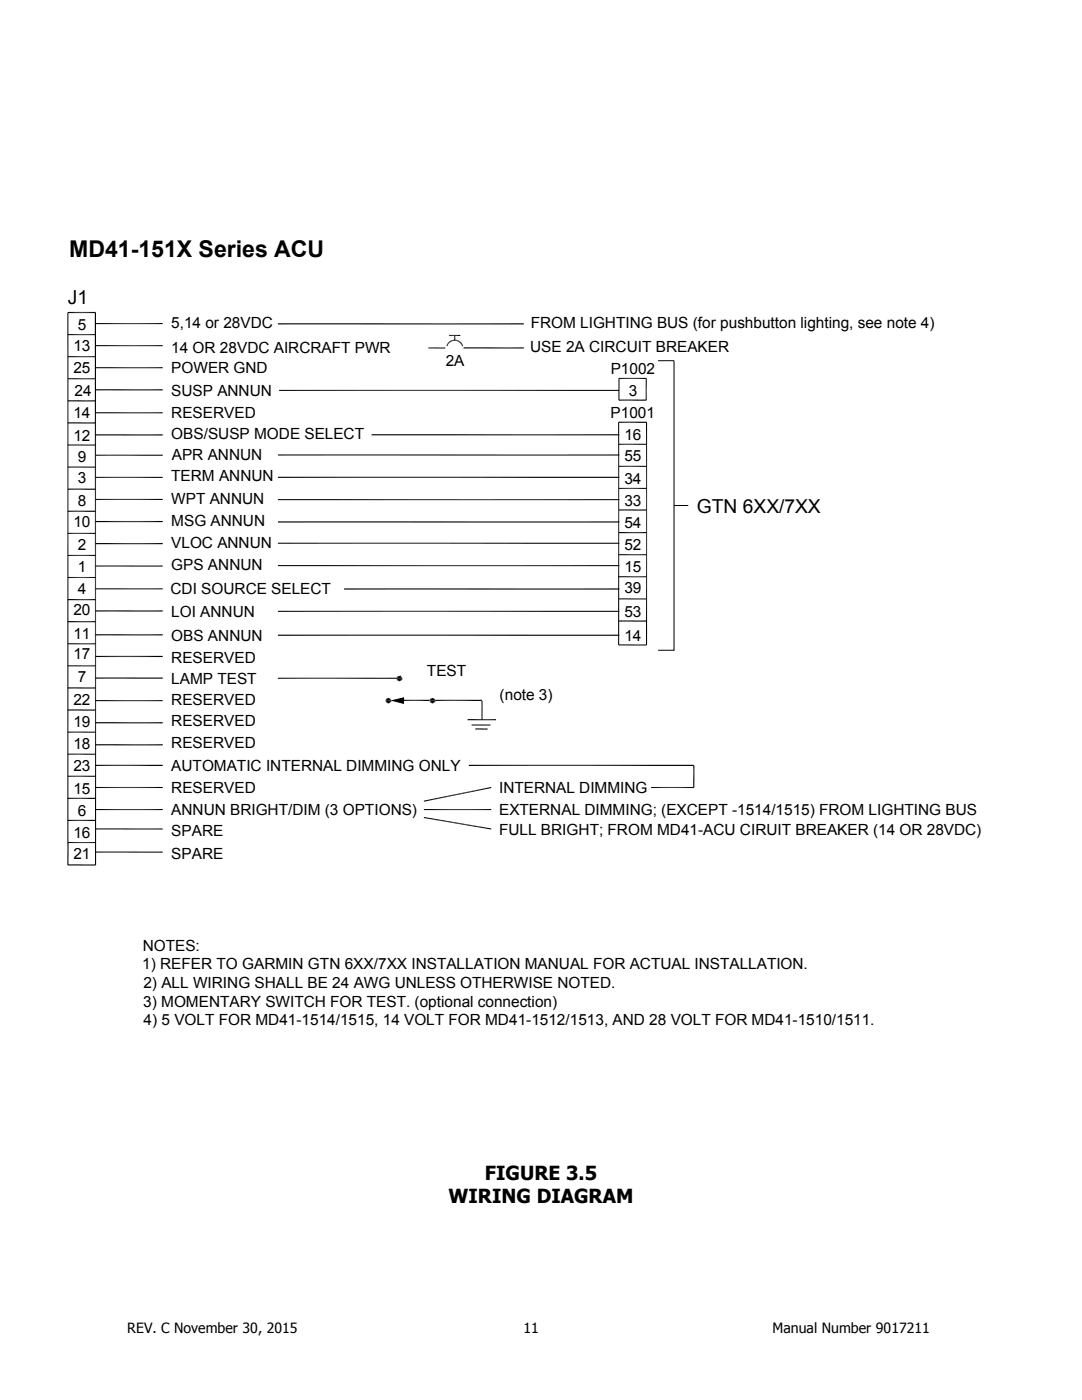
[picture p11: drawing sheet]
<svg xmlns="http://www.w3.org/2000/svg" width="216mm" height="279mm" viewBox="0 0 216 279" stroke-linecap="round" stroke-linejoin="round" font-family="sans-serif">
<defs><g id="words">
<text font-size="4.6" x="13.8" y="51.2">MD41-151X Series ACU</text>
<g font-size="3.9">
<text x="96.8" y="235.5">FIGURE 3.5</text>
<text x="89.5" y="240.2">WIRING DIAGRAM</text>
</g>
<g font-size="3.8">
<text x="13.5" y="60.7">J1</text>
<text x="139.1" y="102.3">GTN 6XX/7XX</text>
</g>
<g font-size="3.1">
<text x="15.5" y="65.8">5</text>
<text x="34.2" y="65.5">5,14 or 28VDC</text>
<text x="105.9" y="65.5">FROM LIGHTING BUS (for pushbutton lighting, see note 4)</text>
<text x="14.6" y="70.1">13</text>
<text x="34.2" y="70.5">14 OR 28VDC AIRCRAFT PWR</text>
<text x="105.8" y="70.2">USE 2A CIRCUIT BREAKER</text>
<text x="14.6" y="74.5">25</text>
<text x="34.2" y="74.4">POWER GND</text>
<text x="88.9" y="73">2A</text>
<text x="121.9" y="74.6">P1002</text>
<text x="14.6" y="83.4">14</text>
<text x="14.9" y="79">24</text>
<text x="34.2" y="83.5">RESERVED</text>
<text x="34.2" y="79.1">SUSP ANNUN</text>
<text x="121.8" y="83.4">P1001</text>
<text x="125.5" y="78.9">3</text>
<text x="14.6" y="88.1">12</text>
<text x="34.2" y="87.5">OBS/SUSP MODE SELECT</text>
<text x="124.6" y="87.8">16</text>
<text x="15.5" y="92.1">9</text>
<text x="34.3" y="91.8">APR ANNUN</text>
<text x="124.6" y="92.1">55</text>
<text x="15.5" y="96.4">3</text>
<text x="15.5" y="100.9">8</text>
<text x="34.2" y="96.1">TERM ANNUN</text>
<text x="34.2" y="100.6">WPT ANNUN</text>
<text x="124.6" y="96.5">34</text>
<text x="124.6" y="100.9">33</text>
<text x="14.6" y="105.2">10</text>
<text x="34.2" y="104.9">MSG ANNUN</text>
<text x="124.6" y="105.3">54</text>
<text x="15.5" y="109.7">2</text>
<text x="34.2" y="109.3">VLOC ANNUN</text>
<text x="34.2" y="113.7">GPS ANNUN</text>
<text x="124.6" y="109.7">52</text>
<text x="15.5" y="118.5">4</text>
<text x="15.5" y="114.1">1</text>
<text x="34" y="118.5">CDI SOURCE SELECT</text>
<text x="124.6" y="114.1">15</text>
<text x="124.6" y="118.3">39</text>
<text x="14.6" y="122.7">20</text>
<text x="34.2" y="123.2">LOI ANNUN</text>
<text x="124.6" y="123">53</text>
<text x="14.6" y="127.4">11</text>
<text x="14.6" y="131.6">17</text>
<text x="34.2" y="127.9">OBS ANNUN</text>
<text x="124.6" y="127.8">14</text>
<text x="15.5" y="136.2">7</text>
<text x="34.2" y="132.4">RESERVED</text>
<text x="34.2" y="136.6">LAMP TEST</text>
<text x="85.2" y="134.9">TEST</text>
<text x="14.6" y="140.7">22</text>
<text x="34.2" y="140.7">RESERVED</text>
<text x="99.7" y="139.6">(note 3)</text>
<text x="14.6" y="145.1">19</text>
<text x="14.6" y="149.5">18</text>
<text x="34.2" y="144.8">RESERVED</text>
<text x="34.2" y="149.2">RESERVED</text>
<text x="14.6" y="154">23</text>
<text x="34.2" y="153.9">AUTOMATIC INTERNAL DIMMING ONLY</text>
<text x="14.6" y="158.5">15</text>
<text x="34.2" y="158.3">RESERVED</text>
<text x="99.6" y="158.3">INTERNAL DIMMING</text>
<text x="14.6" y="167.2">16</text>
<text x="15.5" y="162.8">6</text>
<text x="34.2" y="162.6">ANNUN BRIGHT/DIM (3 OPTIONS)</text>
<text x="34.2" y="166.8">SPARE</text>
<text x="99.6" y="166.6">FULL BRIGHT; FROM MD41-ACU CIRUIT BREAKER (14 OR 28VDC)</text>
<text x="99.6" y="162.7">EXTERNAL DIMMING; (EXCEPT -1514/1515) FROM LIGHTING BUS</text>
<text x="14.6" y="171.4">21</text>
<text x="34.2" y="171.4">SPARE</text>
<text x="28.5" y="189.7">NOTES:</text>
<text x="28.4" y="193.4">1) REFER TO GARMIN GTN 6XX/7XX INSTALLATION MANUAL FOR ACTUAL INSTALLATION.</text>
<text x="28.6" y="197.1">2) ALL WIRING SHALL BE 24 AWG UNLESS OTHERWISE NOTED.</text>
<text x="28.6" y="200.9">3) MOMENTARY SWITCH FOR TEST. (optional connection)</text>
<text x="28.7" y="204.6">4) 5 VOLT FOR MD41-1514/1515, 14 VOLT FOR MD41-1512/1513, AND 28 VOLT FOR MD41-1510/1511.</text>
</g>
<g font-size="2.8">
<text x="25.4" y="266.1">REV. C November 30, 2015</text>
<text x="104.4" y="266.1">11</text>
<text x="154.2" y="266.1">Manual Number 9017211</text>
</g>
</g></defs>
<g fill="none" stroke="#000" stroke-width=".21">
<path d="M13.5 62.4v105.7h5.6M13.5 71.2h5.6M13.5 75.6h5.6M13.5 66.8h5.6M19 73.4h13.5M19 69h13.5M19 64.6h13.5M55.7 77.9h67.8M85.5 69.4h3.3M89.6 67h2.2M123.5 79.9v-4.4h5.4v4.4M13.5 88.8h5.6"/>
<path d="M13.5 93.2h5.6M19 99.7h13.5M19 95.3h13.5M19 90.8h13.5M19 82.4h13.5M55.5 90.8h68.1M55.5 99.7h68.1M123.4 84.3v44.4h5.6v-44.4M123.5 97.5h5.5M123.5 93.1h5.5M123.5 88.7h5.5M13.5 115.3h5.6"/>
<path d="M13.5 106.4h5.6M13.5 110.8h5.6M19 117.5h13.5M19 113h13.5M55.5 108.4h68.1M55.5 112.9h68.1M123.5 115.1h5.5M123.5 110.7h5.5M123.5 119.5h5.5M13.5 128.5h5.6M13.5 132.9h5.6M19 139.8h13.5"/>
<path d="M55.5 122h68.1M55.5 135.4h23.7M96.2 139.9v3.7M13.5 154.9h5.6M13.5 146.1h5.6M13.5 150.5h5.6M19 157.2h13.5M94.1 144.7h3.8M129.9 157.2h8.5M19 165.4h13.5M19 161.6h13.5M19 170.1h13.5"/>
<path d="M84.6 161.6h13.4"/>
</g>
<g fill="none" stroke="#000" stroke-width=".23">
<path d="M13.5 80h5.6M13.5 62.4h5.6M19 77.8h13.5M55.5 64.6h49M92.5 69.4h12M123.5 79.9h5.4M13.5 97.6h5.6M13.5 84.4h5.6M19 86.8h13.5M55.5 95.3h68.1M74.1 86.8h49.5M123.5 84.3h5.5"/>
<path d="M13.5 119.7h5.6M13.5 102h5.6M19 108.5h13.5M19 104.1h13.5M55.5 104.2h68.1M68.7 117.5h54.9M123.5 101.8h5.5M123.5 106.3h5.5M13.5 137.3h5.6M13.5 124.1h5.6M19 135.3h13.5M19 131h13.5"/>
<path d="M19 126.7h13.5M19 121.9h13.5M55.5 126.8h68.1M80.6 139.8h5.1M86.9 139.8h9.3M123.5 123.9h5.5M13.5 159.3h5.6M13.5 141.7h5.6M19 152.7h13.5M19 148.6h13.5M19 144.2h13.5M93.3 143.6h5.7"/>
<path d="M93.6 152.7h44.8v4.5M94.8 145.5h2.5M13.5 172.6h5.6M13.5 163.7h5.6M13.6 168.2v4.4"/>
</g>
<path d="M19 62.4v110.2" fill="none" stroke="#000" stroke-width=".25"/>
<g fill="#000">
<path d="M89.2 68.6l.2 .1-.3 .3zM89.1 69l.3-.3-.1 .4zM89.5 68.3l.1 .2-.4 .1zM89.2 68.6l.4-.1-.2 .2zM89.5 68.3l.3-.2 .1 .2zM89.5 68.3h.4l-.3 .2zM89.8 68.1l.3-.2 .1 .2zM89.8 68.1h.4l-.3 .2zM90.1 67.9l.4-.1 .1 .2zM90.1 67.9l.5 .1-.4 .1zM90.6 67l.2 .9h-.2zM90.6 67h.2v.9z"/>
<path d="M90.5 67.8l.4 .2h-.3zM90.5 67.8h.4v.2zM90.9 67.8l.3 .3-.3-.1zM90.9 67.8l.4 .1-.1 .2zM91.3 67.9l.3 .4-.4-.2zM91.3 67.9l.4 .2-.1 .2zM91.7 68.1l.1 .4-.2-.2zM91.7 68.1l.3 .2-.2 .2zM91.8 68.5l.2-.2 .1 .4zM92.1 68.7l.1-.1v.5zM92 68.3l.2 .3-.1 .1zM92.2 68.6l.2 .4-.2 .1z"/>
<path d="M76.9 139.8l.2 .4zM77.1 139.5l.4-.2-.6 .5zM77.5 139.3l.5 .5h-1.1zM77.1 139.5l-.2 .3zM77.1 139.4l.4-.1zM77.5 139.3h.2zM77.5 139.3l.4 .2zM77.9 139.5l.1 .3zM78 139.8v.2zM77.5 139.3l.4 .2 .1 .3zM76.9 139.8h1.1l-.5 .6zM79.1 135.4l.2 .4z"/>
<path d="M79.3 135l.4-.1-.6 .5zM79.7 134.9l.5 .5h-1.1zM79.3 135l-.2 .4zM79.3 135.8l.4 .2zM79.7 136l.4-.2zM79.3 135l.4-.1zM79.7 134.9h.2zM80.2 135.4l-.1 .4-.4 .2zM79.1 135.4l.6 .6-.4-.2zM80.2 135.4l-.1 .4zM79.7 134.9l.4 .1zM80.1 135l.1 .4z"/>
<path d="M80.2 135.4v.2zM79.7 134.9l.4 .1 .1 .4zM79.1 135.4h1.1l-.5 .6zM85.7 139.8l.2 .4zM85.9 139.5l.4-.2-.6 .5zM86.3 139.3l.5 .5h-1.1zM85.9 139.5l-.2 .3zM85.9 139.4l.4-.1zM86.3 139.3h.2zM86.3 139.3l.4 .2zM86.7 139.5l.1 .3zM86.8 139.8v.2z"/>
<path d="M86.3 139.3l.4 .2 .1 .3zM85.7 139.8h1.1l-.5 .6zM77.1 140.2l.4 .2zM77.5 140.4l.4-.2zM77.5 140.4l.5-.6-.1 .4zM76.9 139.8l.6 .6-.4-.2zM78 139.8l-.1 .5zM78.3 139.8l2.2-.5v1.1zM84.6 159.8l13.4-2.7-13.4 2.9zM84.6 160l13.4-2.9v.2zM85.9 140.2l.4 .2zM86.3 140.4l.4-.2z"/>
<path d="M86.3 140.4l.5-.6-.2 .4zM85.7 139.8l.6 .6-.4-.2zM86.8 139.8l-.2 .5zM84.6 163.3l13.4 2v.2zM84.6 163l13.4 2.3-13.4-2z"/>
</g>
<path d="M131.3 72h3.2v57.8h-3.2M134.5 100.9h2.8M78.3 139.8l2.2-.5v1.1z" fill="none" stroke="#000" stroke-width=".2"/>
<use href="#words"/>
</svg>
